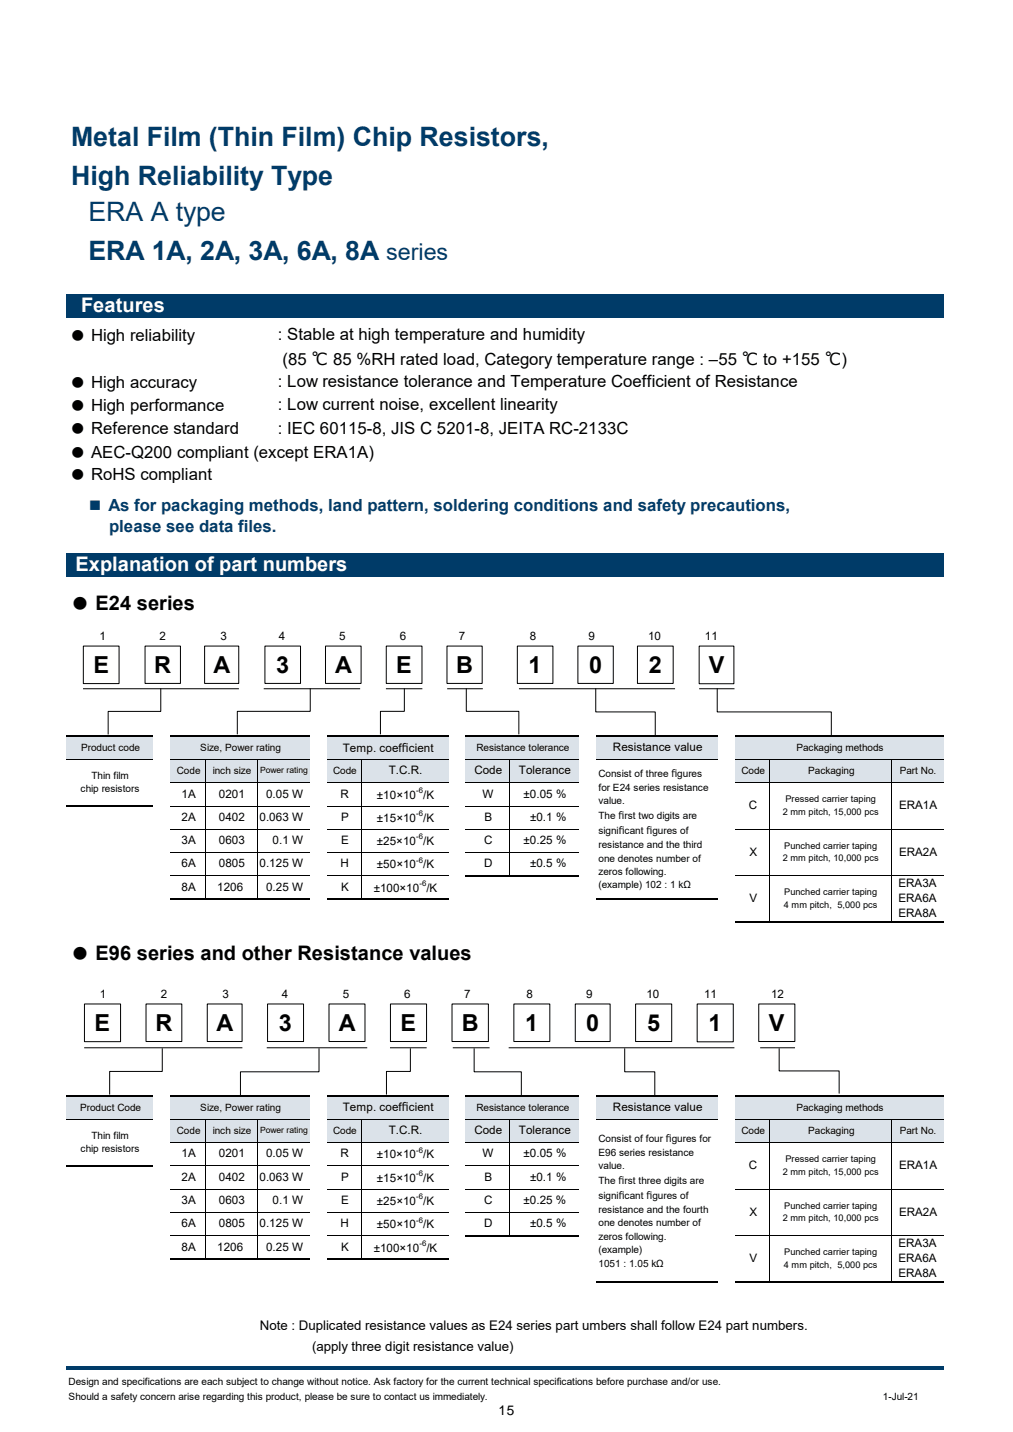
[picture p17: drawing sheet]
<svg xmlns="http://www.w3.org/2000/svg" width="210mm" height="297mm" viewBox="0 0 210 297" stroke-linecap="round" stroke-linejoin="round" font-family="sans-serif">
<defs><g id="words">
<g font-size="5.5" fill="#003b68">
<text x="14.7" y="30.3">Metal Film (Thin Film) Chip Resistors,</text>
<text x="14.7" y="38.4">High Reliability Type</text>
<text x="18.3" y="45.8">ERA A type</text>
<text x="18.3" y="54">ERA 1A, 2A, 3A, 6A, 8A</text>
</g>
<g font-size="4.9">
<text x="19.4" y="139.6">E</text>
<text x="32" y="139.6">R</text>
<text x="44.3" y="139.6">A</text>
<text x="57.2" y="139.6">3</text>
<text x="69.5" y="139.6">A</text>
<text x="82.2" y="139.6">E</text>
<text x="94.6" y="139.6">B</text>
<text x="109.6" y="139.6">1</text>
<text x="122.1" y="139.6">0</text>
<text x="134.5" y="139.6">2</text>
<text x="146.9" y="139.6">V</text>
<text x="19.6" y="213.9">E</text>
<text x="32.2" y="213.9">R</text>
<text x="44.9" y="213.9">A</text>
<text x="57.8" y="213.9">3</text>
<text x="70.2" y="213.9">A</text>
<text x="83.1" y="213.9">E</text>
<text x="95.7" y="213.9">B</text>
<text x="108.9" y="213.9">1</text>
<text x="121.5" y="213.9">0</text>
<text x="134.1" y="213.9">5</text>
<text x="146.9" y="213.9">1</text>
<text x="159.4" y="213.9">V</text>
</g>
<text font-size="4.8" fill="#003b68" x="80.1" y="54">series</text>
<g font-size="4.1" fill="#fff">
<text x="16.8" y="64.7">Features</text>
<text x="15.7" y="118.5">Explanation of part numbers</text>
</g>
<g font-size="4.1">
<text x="14.5" y="126.6">● E24 series</text>
<text x="14.5" y="199.2">● E96 series and other Resistance values</text>
</g>
<g font-size="3.5">
<text x="14.4" y="70.8">● High reliability</text>
<text x="57.6" y="70.6">: Stable at high temperature and humidity</text>
<text x="58.6" y="75.6">(85 ℃ 85 %RH rated load, Category temperature range : –55 ℃ to +155 ℃)</text>
<text x="14.4" y="80.4">● High accuracy</text>
<text x="57.6" y="80.3">: Low resistance tolerance and Temperature Coefficient of Resistance</text>
<text x="14.4" y="85.3">● High performance</text>
<text x="57.6" y="85.1">: Low current noise, excellent linearity</text>
<text x="57.6" y="89.9">: IEC 60115-8, JIS C 5201-8, JEITA RC-2133C</text>
<text x="14.4" y="90.1">● Reference standard</text>
<text x="14.4" y="94.9">● AEC-Q200 compliant (except ERA1A)</text>
<text x="14.4" y="99.5">● RoHS compliant</text>
</g>
<g font-size="3.5" fill="#003b68">
<text x="18" y="106.1">■ As for packaging methods, land pattern, soldering conditions and safety precautions,</text>
<text x="22.6" y="110.3">please see data files.</text>
</g>
<g font-size="2.8">
<text x="53.9" y="275.8">Note : Duplicated resistance values as E24 series part umbers shall follow E24 part numbers.</text>
<text x="64.7" y="280.2">(apply three digit resistance value)</text>
<text x="103.3" y="293.5">15</text>
</g>
<g font-size="2.4">
<text x="20.7" y="132.8">1</text>
<text x="33.1" y="132.8">2</text>
<text x="45.7" y="132.8">3</text>
<text x="57.8" y="132.8">4</text>
<text x="70.3" y="132.8">5</text>
<text x="82.9" y="132.8">6</text>
<text x="95.1" y="132.8">7</text>
<text x="109.8" y="132.8">8</text>
<text x="122" y="132.8">9</text>
<text x="134.3" y="132.8">10</text>
<text x="146.1" y="132.8">11</text>
<text x="71.1" y="155.9">Temp. coeffcient</text>
<text x="83.3" y="155.9">i</text>
<text x="127.1" y="155.8">Resistance value</text>
<text x="80.6" y="160.6">T.C.R.</text>
<text x="98.3" y="160.6">Code</text>
<text x="107.6" y="160.6">Tolerance</text>
<text x="37.6" y="165.4">1A</text>
<text x="45.4" y="165.4">0201</text>
<text x="55.2" y="165.4">0.05 W</text>
<text x="70.6" y="165.4">R</text>
<text x="78.2" y="165.7">±10×10 /K</text>
<text x="100" y="165.4">W</text>
<text x="108.5" y="165.4">±0.05 %</text>
<text x="155.3" y="167.9">C</text>
<text x="186.4" y="167.9">ERA1A</text>
<text x="37.6" y="170.3">2A</text>
<text x="45.4" y="170.3">0402</text>
<text x="53.8" y="170.3">0.063 W</text>
<text x="70.7" y="170.3">P</text>
<text x="78.1" y="170.5">±15×10 /K</text>
<text x="100.4" y="170.3">B</text>
<text x="109.9" y="170.3">±0.1 %</text>
<text x="37.6" y="175.1">3A</text>
<text x="37.6" y="179.9">6A</text>
<text x="45.4" y="175.1">0603</text>
<text x="45.4" y="179.9">0805</text>
<text x="53.8" y="179.9">0.125 W</text>
<text x="56.5" y="175.1">0.1 W</text>
<text x="70.6" y="179.9">H</text>
<text x="70.7" y="175.1">E</text>
<text x="78.1" y="175.3">±25×10 /K</text>
<text x="100.4" y="179.9">D</text>
<text x="100.4" y="175.1">C</text>
<text x="108.5" y="175.1">±0.25 %</text>
<text x="109.9" y="179.9">±0.5 %</text>
<text x="155.4" y="177.5">X</text>
<text x="186.4" y="177.5">ERA2A</text>
<text x="37.6" y="184.7">8A</text>
<text x="45" y="184.7">1206</text>
<text x="55.2" y="184.7">0.25 W</text>
<text x="70.7" y="184.7">K</text>
<text x="77.5" y="185">±100×10 /K</text>
<text x="78.2" y="180.1">±50×10 /K</text>
<text x="186.3" y="184">ERA3A</text>
<text x="155.4" y="187.2">V</text>
<text x="186.3" y="187.2">ERA6A</text>
<text x="186.3" y="190.3">ERA8A</text>
<text x="20.7" y="207">1</text>
<text x="33.3" y="207">2</text>
<text x="46.1" y="207">3</text>
<text x="58.4" y="207">4</text>
<text x="71" y="207">5</text>
<text x="83.8" y="207">6</text>
<text x="96.2" y="207">7</text>
<text x="109.2" y="207">8</text>
<text x="121.5" y="207">9</text>
<text x="134" y="207">10</text>
<text x="146" y="207">11</text>
<text x="159.9" y="207">12</text>
<text x="71.1" y="230.5">Temp. coeffcient</text>
<text x="83.3" y="230.5">i</text>
<text x="127.1" y="230.4">Resistance value</text>
<text x="80.6" y="235.2">T.C.R.</text>
<text x="98.3" y="235.2">Code</text>
<text x="107.6" y="235.2">Tolerance</text>
<text x="37.6" y="244.9">2A</text>
<text x="37.6" y="240.1">1A</text>
<text x="45.4" y="240.1">0201</text>
<text x="45.4" y="244.9">0402</text>
<text x="53.8" y="244.9">0.063 W</text>
<text x="55.2" y="240.1">0.05 W</text>
<text x="70.6" y="240.1">R</text>
<text x="70.7" y="244.9">P</text>
<text x="78.1" y="240.3">±10×10 /K</text>
<text x="78.1" y="245.1">±15×10 /K</text>
<text x="100" y="240.1">W</text>
<text x="100.4" y="244.9">B</text>
<text x="108.5" y="240.1">±0.05 %</text>
<text x="109.9" y="244.9">±0.1 %</text>
<text x="155.3" y="242.5">C</text>
<text x="186.4" y="242.5">ERA1A</text>
<text x="37.6" y="249.7">3A</text>
<text x="45.4" y="249.7">0603</text>
<text x="56.5" y="249.7">0.1 W</text>
<text x="70.7" y="249.7">E</text>
<text x="78.1" y="249.9">±25×10 /K</text>
<text x="100.4" y="249.7">C</text>
<text x="108.5" y="249.7">±0.25 %</text>
<text x="37.6" y="254.5">6A</text>
<text x="45.4" y="254.5">0805</text>
<text x="53.8" y="254.5">0.125 W</text>
<text x="70.6" y="254.5">H</text>
<text x="78.1" y="254.8">±50×10 /K</text>
<text x="100.4" y="254.5">D</text>
<text x="109.9" y="254.6">±0.5 %</text>
<text x="155.4" y="252.1">X</text>
<text x="186.4" y="252.1">ERA2A</text>
<text x="37.6" y="259.4">8A</text>
<text x="45" y="259.4">1206</text>
<text x="55.2" y="259.4">0.25 W</text>
<text x="70.7" y="259.4">K</text>
<text x="77.5" y="259.6">±100×10 /K</text>
<text x="155.4" y="261.8">V</text>
<text x="186.3" y="258.7">ERA3A</text>
<text x="186.3" y="261.8">ERA6A</text>
<text x="186.3" y="264.9">ERA8A</text>
</g>
<g font-size="2.1">
<text x="16.8" y="155.7">Product code</text>
<text x="41.5" y="155.7">Size, Power rating</text>
<text x="98.8" y="155.7">Resistance tolerance</text>
<text x="165.1" y="155.7">Packaging methods</text>
<text x="19" y="161.5">Thin film</text>
<text x="36.7" y="160.5">Code</text>
<text x="44.1" y="160.5">inch size</text>
<text x="69" y="160.5">Code</text>
<text x="124.1" y="161.1">Consist of three fgures</text>
<text x="139.2" y="161.1">i</text>
<text x="153.7" y="160.5">Code</text>
<text x="167.6" y="160.5">Packaging</text>
<text x="186.5" y="160.5">Part No.</text>
<text x="16.7" y="164.3">chip resistors</text>
<text x="124.1" y="164">for E24 series resistance</text>
<text x="124.1" y="166.8">value.</text>
<text x="124.1" y="169.8">The frst two digits are</text>
<text x="124.1" y="173">signifcant fgures of</text>
<text x="128.2" y="169.8">i</text>
<text x="128.3" y="173">i</text>
<text x="134" y="173">i</text>
<text x="124.1" y="175.9">resistance and the third</text>
<text x="124.1" y="178.7">one denotes number of</text>
<text x="124.1" y="181.5">zeros following.</text>
<text x="124.1" y="184.3">(example) 102 : 1 kΩ</text>
<text x="16.6" y="230.3">Product Code</text>
<text x="41.5" y="230.3">Size, Power rating</text>
<text x="98.8" y="230.3">Resistance tolerance</text>
<text x="165.1" y="230.3">Packaging methods</text>
<text x="16.7" y="239">chip resistors</text>
<text x="19" y="236.2">Thin film</text>
<text x="36.7" y="235.2">Code</text>
<text x="44.1" y="235.2">inch size</text>
<text x="69" y="235.2">Code</text>
<text x="124.1" y="236.8">Consist of four fgures for</text>
<text x="124.1" y="239.7">E96 series resistance</text>
<text x="138.1" y="236.8">i</text>
<text x="153.7" y="235.2">Code</text>
<text x="167.6" y="235.2">Packaging</text>
<text x="186.5" y="235.2">Part No.</text>
<text x="124.1" y="242.5">value.</text>
<text x="124.1" y="245.5">The frst three digits are</text>
<text x="128.2" y="245.5">i</text>
<text x="124.1" y="248.6">signifcant fgures of</text>
<text x="124.1" y="251.5">resistance and the fourth</text>
<text x="128.3" y="248.6">i</text>
<text x="134" y="248.6">i</text>
<text x="124.1" y="254.3">one denotes number of</text>
<text x="124.1" y="257.1">zeros following.</text>
<text x="124.1" y="259.9">(example)</text>
<text x="124.1" y="262.7">1051 : 1.05 kΩ</text>
<text x="14.2" y="287.2">Design and specifications are each subject to change without notice. Ask factory for the current technical specifications before purchase and/or use.</text>
<text x="14.2" y="290.4">Should a safety concern arise regarding this product, please be sure to contact us immediately.</text>
<text x="183" y="290.4">1-Jul-21</text>
</g>
<g font-size="1.9">
<text x="162.9" y="166.4">Pressed carrier taping</text>
<text x="162.3" y="169">2 mm pitch, 15,000 pcs</text>
<text x="162.3" y="178.6">2 mm pitch, 10,000 pcs</text>
<text x="162.6" y="176.1">Punched carrier taping</text>
<text x="162.6" y="185.7">Punched carrier taping</text>
<text x="162.5" y="188.3">4 mm pitch, 5,000 pcs</text>
<text x="162.3" y="243.6">2 mm pitch, 15,000 pcs</text>
<text x="162.9" y="241">Pressed carrier taping</text>
<text x="162.6" y="250.7">Punched carrier taping</text>
<text x="162.3" y="253.3">2 mm pitch, 10,000 pcs</text>
<text x="162.5" y="262.9">4 mm pitch, 5,000 pcs</text>
<text x="162.6" y="260.3">Punched carrier taping</text>
</g>
<g font-size="1.8">
<text x="53.9" y="160.4">Power rating</text>
<text x="53.9" y="235">Power rating</text>
</g>
<g font-size="1.6">
<text x="86.3" y="164.5">-6</text>
<text x="86.3" y="169.3">-6</text>
<text x="86.3" y="174.1">-6</text>
<text x="86.3" y="178.9">-6</text>
<text x="87" y="183.8">-6</text>
<text x="86.3" y="239.1">-6</text>
<text x="86.3" y="243.9">-6</text>
<text x="86.3" y="248.8">-6</text>
<text x="86.3" y="253.6">-6</text>
<text x="87" y="258.4">-6</text>
</g>
</g></defs>
<g fill="#003b68">
<path d="M13.8 61h181.8v4.8h-181.8z" fill-rule="evenodd"/>
<path d="M13.8 114.8h181.8v4.8h-181.8z" fill-rule="evenodd"/>
</g>
<g fill="#dbe2e9">
<path d="M13.8 152.7h18v4.9h-18z" fill-rule="evenodd"/>
<path d="M35.3 152.7h28.9v4.9h-28.9z" fill-rule="evenodd"/>
<path d="M67.7 152.7h25.3v4.9h-25.3z" fill-rule="evenodd"/>
<path d="M96.5 152.7h23.6v4.9h-23.6z" fill-rule="evenodd"/>
<path d="M123.6 152.7h25.2v4.9h-25.2z" fill-rule="evenodd"/>
<path d="M152.4 152.7h43.2v4.9h-43.2z" fill-rule="evenodd"/>
<path d="M35.3 157.5h28.9v4.9h-28.9z" fill-rule="evenodd"/>
<path d="M67.7 157.5h25.3v4.9h-25.3z" fill-rule="evenodd"/>
<path d="M96.5 157.5h23.6v4.9h-23.6z" fill-rule="evenodd"/>
<path d="M152.4 157.5h43.2v4.9h-43.2z" fill-rule="evenodd"/>
<path d="M13.8 227.3h18v4.9h-18z" fill-rule="evenodd"/>
<path d="M35.3 227.3h28.9v4.9h-28.9z" fill-rule="evenodd"/>
<path d="M67.7 227.3h25.3v4.9h-25.3z" fill-rule="evenodd"/>
<path d="M96.5 227.3h23.6v4.9h-23.6z" fill-rule="evenodd"/>
<path d="M123.6 227.3h25.2v4.9h-25.2z" fill-rule="evenodd"/>
<path d="M152.4 227.3h43.2v4.9h-43.2z" fill-rule="evenodd"/>
<path d="M35.3 232.2h28.9v4.8h-28.9z" fill-rule="evenodd"/>
<path d="M67.7 232.2h25.3v4.8h-25.3z" fill-rule="evenodd"/>
<path d="M96.5 232.2h23.6v4.8h-23.6z" fill-rule="evenodd"/>
<path d="M152.4 232.2h43.2v4.8h-43.2z" fill-rule="evenodd"/>
</g>
<g fill="none" stroke="#000" stroke-width=".34">
<path d="M13.8 152.7h18M35.3 152.7h28.9M67.7 152.7h25.3M96.5 152.7h23.6M123.6 152.7h25.2M152.4 152.7h43.2M13.8 167.2h18M35.3 186.5h28.9M67.7 186.5h25.3M96.5 181.7h23.6M123.6 186.5h25.2M152.4 191.3h43.2"/>
<path d="M13.8 227.3h18M35.3 227.3h28.9M67.7 227.3h25.3M96.5 227.3h23.6M123.6 227.3h25.2M152.4 227.3h43.2M13.8 241.8h18M96.5 256.3h23.6M35.3 261.1h28.9M67.7 261.1h25.3M123.6 265.9h25.2M152.4 265.9h43.2"/>
</g>
<g fill="none" stroke="#000" stroke-width=".21">
<path d="M13.8 157.5h18M35.3 157.5h28.9M42.6 157.6v28.7M53.4 157.6v28.7M67.7 157.5h25.3M75 157.6v28.7M96.5 157.5h23.6M105.6 157.6v23.9M123.6 157.5h25.2M152.4 157.5h43.2M159.6 157.6v33.5M184.8 157.6v33.5"/>
<path d="M35.3 162.4h28.9M35.3 167.2h28.9M35.3 172h28.9M35.3 176.8h28.9M67.7 162.4h25.3M67.7 167.2h25.3M67.7 172h25.3M67.7 176.8h25.3M96.5 162.4h23.6M96.5 167.2h23.6M96.5 172h23.6M96.5 176.8h23.6"/>
<path d="M152.4 162.4h43.2M152.4 172h43.2M35.3 181.7h28.9M67.7 181.7h25.3M152.4 181.7h43.2M13.8 232.2h18M35.3 232.2h28.9M35.3 237h28.9M42.6 232.2v28.7M53.4 232.2v28.7M67.7 232.2h25.3M67.7 237h25.3"/>
<path d="M75 232.2v28.7M96.5 232.2h23.6M96.5 237h23.6M105.6 232.2v23.9M123.6 232.2h25.2M152.4 232.2h43.2M152.4 237h43.2M159.6 232.2v33.6M184.8 232.2v33.6M35.3 241.8h28.9M35.3 246.7h28.9M35.3 251.5h28.9"/>
<path d="M35.3 256.3h28.9M67.7 241.8h25.3M67.7 246.7h25.3M67.7 251.5h25.3M67.7 256.3h25.3M96.5 241.8h23.6M96.5 246.7h23.6M96.5 251.5h23.6M152.4 246.7h43.2M152.4 256.3h43.2"/>
</g>
<path d="M13.8 283.3h181.8v.7h-181.8z" fill-rule="evenodd" fill="#003b68"/>
<g fill="#fff">
<path d="M18.6 129.6h5.5v4.5h-5.5z" fill-rule="evenodd"/>
<path d="M31.4 129.6h4.7v4.5h-4.7z" fill-rule="evenodd"/>
<path d="M43.6 129.6h5.5v4.5h-5.5z" fill-rule="evenodd"/>
<path d="M56.1 129.6h4.8v4.5h-4.8z" fill-rule="evenodd"/>
<path d="M68.2 129.6h5.5v4.5h-5.5z" fill-rule="evenodd"/>
<path d="M81.1 129.6h4.8v4.5h-4.8z" fill-rule="evenodd"/>
<path d="M93 129.6h5.5v4.5h-5.5z" fill-rule="evenodd"/>
<path d="M106.9 129.6h7.3v4.7h-7.3z" fill-rule="evenodd"/>
<path d="M117.4 129.6h10.5v4.5h-10.5z" fill-rule="evenodd"/>
<path d="M131.4 129.6h8.6v4.5h-8.6z" fill-rule="evenodd"/>
<path d="M145 129.6h5v4.5h-5z" fill-rule="evenodd"/>
<path d="M119.8 134h7.3v7.7h-7.3z" fill-rule="evenodd"/>
</g>
<g fill="#fff" stroke="#000" stroke-width=".21">
<path d="M17.3 134h7.4v7.8h-7.4z" fill-rule="evenodd"/>
<path d="M30.1 134h7.3v7.7h-7.3z" fill-rule="evenodd"/>
<path d="M42.4 134h7.1v7.7h-7.1z" fill-rule="evenodd"/>
<path d="M54.9 134h7.4v7.7h-7.4z" fill-rule="evenodd"/>
<path d="M67.5 134h7.4v7.7h-7.4z" fill-rule="evenodd"/>
<path d="M80.1 134h7.4v7.7h-7.4z" fill-rule="evenodd"/>
<path d="M92.7 134h7.3v7.7h-7.3z" fill-rule="evenodd"/>
<path d="M107.3 134h7.3v7.7h-7.3z" fill-rule="evenodd"/>
</g>
<path d="M119.8 134h7.3v7.7h-7.3z" fill="none" stroke="#000" stroke-width=".21"/>
<path d="M132.2 134h7.4v7.7h-7.4z" fill-rule="evenodd" fill="#fff" stroke="#000" stroke-width=".21"/>
<path d="M145 134h7.2v7.8h-7.2z" fill-rule="evenodd" fill="#fff"/>
<path d="M145 134h7.2v7.8h-7.2zM17.2 142.9h32.3M33.3 142.8v4.8h-10.9v4.7M54.7 142.9h20M64.3 142.8v4.7h-15.1v4.8M92.7 142.9h7.4M144.9 142.9h7.4M148.7 142.8v4.9h23.7v4.9" fill="none" stroke="#000" stroke-width=".21"/>
<g fill="#fff">
<path d="M18.7 203.8h5.4v4.5h-5.4z" fill-rule="evenodd"/>
<path d="M31.5 203.8h5v4.5h-5z" fill-rule="evenodd"/>
<path d="M44.1 203.8h5.4v4.5h-5.4z" fill-rule="evenodd"/>
<path d="M56.6 203.8h5v4.5h-5z" fill-rule="evenodd"/>
<path d="M69 203.8h5.5v4.5h-5.5z" fill-rule="evenodd"/>
<path d="M81.9 203.8h5.1v4.5h-5.1z" fill-rule="evenodd"/>
<path d="M94.2 203.8h5.4v4.5h-5.4z" fill-rule="evenodd"/>
<path d="M106.2 203.8h7.4v4.7h-7.4z" fill-rule="evenodd"/>
<path d="M116.8 203.8h10.7v4.5h-10.7z" fill-rule="evenodd"/>
<path d="M131.1 203.8h8.6v4.5h-8.6z" fill-rule="evenodd"/>
<path d="M144.8 203.8h5v4.5h-5z" fill-rule="evenodd"/>
<path d="M158.8 203.8h4.9v4.5h-4.9z" fill-rule="evenodd"/>
<path d="M119.3 208.2h7.2v7.8h-7.2z" fill-rule="evenodd"/>
</g>
<g fill="#fff" stroke="#000" stroke-width=".21">
<path d="M17.5 208.2h7.5v7.9h-7.5z" fill-rule="evenodd"/>
<path d="M30.3 208.2h7.4v7.8h-7.4z" fill-rule="evenodd"/>
<path d="M43 208.2h7.2v7.8h-7.2z" fill-rule="evenodd"/>
<path d="M55.5 208.2h7.4v7.8h-7.4z" fill-rule="evenodd"/>
<path d="M68.2 208.2h7.5v7.8h-7.5z" fill-rule="evenodd"/>
<path d="M80.9 208.2h7.5v7.8h-7.5z" fill-rule="evenodd"/>
<path d="M93.7 208.2h7.6v7.8h-7.6z" fill-rule="evenodd"/>
<path d="M106.5 208.2h7.5v7.8h-7.5z" fill-rule="evenodd"/>
</g>
<path d="M119.3 208.2h7.2v7.8h-7.2z" fill="none" stroke="#000" stroke-width=".21"/>
<g fill="#fff" stroke="#000" stroke-width=".21">
<path d="M131.8 208.2h7.5v7.8h-7.5z" fill-rule="evenodd"/>
<path d="M144.5 208.2h7.5v7.9h-7.5z" fill-rule="evenodd"/>
</g>
<path d="M157.3 208.2h7.5v7.8h-7.5z" fill-rule="evenodd" fill="#fff"/>
<g fill="none" stroke="#000" stroke-width=".21">
<path d="M80 142.9h7.6M83.8 142.8v4.7h-4.9v4.8M96.7 142.8v4.7h10.9v4.8M107.6 142.9h32.4M123.5 142.8v4.9h12.3v4.9M17.4 217.3h32.9M33.6 217.4v4.8h-10.9v4.8M55.3 217.3h20.8M66.1 217.4v4.9h-16.2v4.9M80.9 217.3h7.6M85.1 217.4v4.8h-5v4.8M93.9 217.3h7.6"/>
<path d="M98.3 217.4v4.9h9.8v4.9M105.5 217.3h46.8M129.5 217.4v4.9h6.3v4.9M157.3 208.2h7.5v7.8h-7.5zM157.6 217.3h7.2M161.5 217.4v4.7h12.5v4.7"/>
</g>
<use href="#words"/>
</svg>
